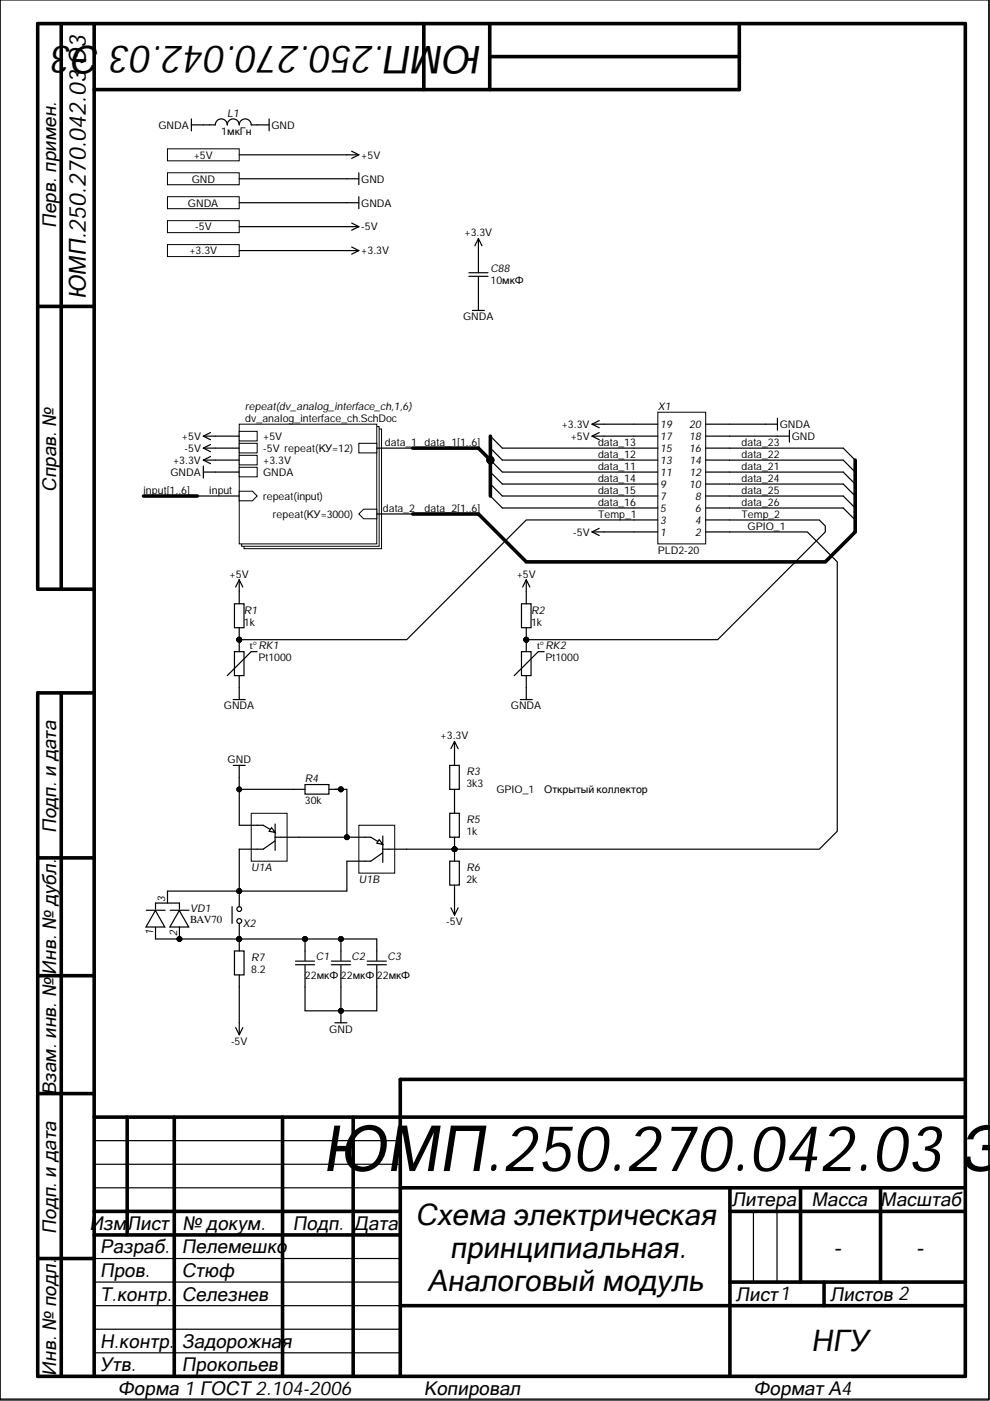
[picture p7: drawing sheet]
<svg xmlns="http://www.w3.org/2000/svg" width="210mm" height="297mm" viewBox="0 0 210 297" stroke-linecap="round" stroke-linejoin="round" font-family="sans-serif">
<defs><g id="words">
<text font-size="13.6" x="68.3" y="248.3">ЮМП.250.270.042.03 Э</text>
<g font-size="8.2">
<text x="87.4" y="9.6" transform="rotate(-180 87.4 9.6)">П.250.270.042.03 Э3</text>
<text x="102.3" y="9.6" transform="rotate(-180 102.3 9.6)">ЮМ</text>
</g>
<g font-size="6.3">
<text x="88.1" y="259.7">Схема электрическая</text>
<text x="95.3" y="266.7">принципиальная.</text>
<text x="90.6" y="273.7">Аналоговый модуль</text>
<text x="172" y="286.4">НГУ</text>
</g>
<g font-size="5.4">
<text x="176.6" y="266.3">-</text>
<text x="194.1" y="266.3">-</text>
</g>
<text font-size="5" x="18.2" y="63.4" transform="rotate(-90 18.2 63.4)">ЮМП.250.270.042.03 Э3</text>
<g font-size="4.1">
<text x="11.9" y="48.4" transform="rotate(-90 11.9 48.4)">Перв. примен.</text>
<text x="11.9" y="104.4" transform="rotate(-90 11.9 104.4)">Справ. №</text>
<text x="11.9" y="176.6" transform="rotate(-90 11.9 176.6)">Подп. и дата</text>
<text x="11.9" y="206.6" transform="rotate(-90 11.9 206.6)">Инв. № дубл.</text>
<text x="11.9" y="232.2" transform="rotate(-90 11.9 232.2)">Взам. инв. №</text>
<text x="155.2" y="255.8">Литера</text>
<text x="172.1" y="255.8">Масса Масштаб</text>
<text x="11.9" y="261.6" transform="rotate(-90 11.9 261.6)">Подп. и дата</text>
<text x="19" y="260.7">Изм.Лист</text>
<text x="38.7" y="260.8">№ докум.</text>
<text x="62.1" y="260.8">Подп.</text>
<text x="74.9" y="260.8">Дата</text>
<text x="21.2" y="265.8">Разраб.</text>
<text x="38.5" y="265.8">Пелемешко</text>
<text x="21.2" y="270.8">Пров.</text>
<text x="21.2" y="275.8">Т.контр.</text>
<text x="38.5" y="270.8">Стюф</text>
<text x="38.5" y="275.8">Селезнев</text>
<text x="156" y="275.8">Лист1</text>
<text x="176" y="275.8">Листов 2</text>
<text x="21.2" y="285.8">Н.контр.</text>
<text x="38.5" y="285.8">Задорожная</text>
<text x="11.9" y="291.6" transform="rotate(-90 11.9 291.6)">Инв. № подл.</text>
<text x="21.2" y="290.8">Утв.</text>
<text x="38.5" y="290.8">Прокопьев</text>
<text x="25" y="295.7">Форма 1 ГОСТ 2.104-2006</text>
<text x="89.9" y="295.7">Копировал</text>
<text x="159.8" y="295.7">Формат А4</text>
</g>
<g font-size="2.3">
<text x="48.2" y="24.7">L1</text>
<text x="104" y="57.7">C88</text>
<text x="52" y="86.9">repeat(dv_analog_interface_ch,1,6)</text>
<text x="139.5" y="86.9">X1</text>
<text x="140" y="95.8">15</text>
<text x="140" y="93.3">17</text>
<text x="140" y="90.7">19</text>
<text x="146.1" y="95.8">16</text>
<text x="146.1" y="93.3">18</text>
<text x="146.1" y="90.7">20</text>
<text x="140" y="100.9">11</text>
<text x="140" y="98.4">13</text>
<text x="146.2" y="100.9">12</text>
<text x="146.2" y="98.4">14</text>
<text x="140" y="106">7</text>
<text x="140" y="103.4">9</text>
<text x="146.1" y="103.4">10</text>
<text x="147.4" y="106">8</text>
<text x="140" y="113.6">1</text>
<text x="140" y="111">3</text>
<text x="140" y="108.5">5</text>
<text x="147.4" y="113.6">2</text>
<text x="147.4" y="111">4</text>
<text x="147.4" y="108.5">6</text>
<text x="51.7" y="130.1">R1</text>
<text x="112.6" y="130.1">R2</text>
<text x="53" y="137.7">t°RK1</text>
<text x="113.9" y="137.7">t°RK2</text>
<text x="64.7" y="165.9">R4</text>
<text x="98.9" y="164.4">R3</text>
<text x="98.9" y="174.5">R5</text>
<text x="53.3" y="184.7">U1A</text>
<text x="98.9" y="184.7">R6</text>
<text x="35" y="191.2" transform="rotate(-90 35 191.2)">3</text>
<text x="76.1" y="187.2">U1B</text>
<text x="40.3" y="193.3">VD1</text>
<text x="40.3" y="195.8">BAV70</text>
<text x="51.5" y="196.6">X2</text>
<text x="32.5" y="198.2" transform="rotate(-90 32.5 198.2)">1</text>
<text x="37.6" y="198.5" transform="rotate(-90 37.6 198.5)">2</text>
<text x="53.3" y="203.7">R7</text>
<text x="66.9" y="203.4">C1</text>
<text x="74.6" y="203.4">C2</text>
<text x="82.2" y="203.4">C3</text>
</g>
<g font-size="2.2">
<text x="33.6" y="27.3">GNDA</text>
<text x="46.9" y="28.6">1мкГн</text>
<text x="57.6" y="27.3">GND</text>
<text x="41.1" y="33.6">+5V</text>
<text x="76.6" y="33.6">+5V</text>
<text x="40.7" y="38.7">GND</text>
<text x="76.6" y="38.7">GND</text>
<text x="39.9" y="43.8">GNDA</text>
<text x="76.6" y="43.8">GNDA</text>
<text x="40.2" y="53.9">+3.3V</text>
<text x="41.4" y="48.9">-5V</text>
<text x="76.6" y="48.9">-5V</text>
<text x="76.6" y="53.9">+3.3V</text>
<text x="98.5" y="50.1">+3.3V</text>
<text x="104" y="60.3">10мкФ</text>
<text x="98.2" y="67.9">GNDA</text>
<text x="52" y="89.5">dv_analog_interface_ch.SchDoc</text>
<text x="38.6" y="93.3">+5V</text>
<text x="39.1" y="95.8">-5V</text>
<text x="55.8" y="93.3">+5V</text>
<text x="55.8" y="95.8">-5V repeat(КУ=12)</text>
<text x="81.6" y="94.6">data_1</text>
<text x="90" y="94.6">data_1[1..6]</text>
<text x="119.1" y="90.7">+3.3V</text>
<text x="121" y="93.3">+5V</text>
<text x="126.8" y="94.6">data_13</text>
<text x="157.2" y="94.6">data_23</text>
<text x="165.3" y="90.7">GNDA</text>
<text x="167.9" y="93.3">GND</text>
<text x="36.1" y="100.9">GNDA</text>
<text x="36.7" y="98.4">+3.3V</text>
<text x="55.8" y="100.9">GNDA</text>
<text x="55.8" y="98.4">+3.3V</text>
<text x="126.8" y="99.6">data_11</text>
<text x="126.8" y="97.1">data_12</text>
<text x="157.2" y="99.6">data_21</text>
<text x="157.2" y="97.1">data_22</text>
<text x="30.4" y="104.7">input[1..6]</text>
<text x="44.4" y="104.7">input</text>
<text x="55.8" y="106">repeat(input)</text>
<text x="126.8" y="102.2">data_14</text>
<text x="126.8" y="104.7">data_15</text>
<text x="126.8" y="107.2">data_16</text>
<text x="157.2" y="102.2">data_24</text>
<text x="157.2" y="104.7">data_25</text>
<text x="157.2" y="107.2">data_26</text>
<text x="57.9" y="109.8">repeat(КУ=3000)</text>
<text x="81.1" y="108.5">data_2</text>
<text x="90" y="108.5">data_2[1..6]</text>
<text x="121.5" y="113.6">-5V</text>
<text x="126.8" y="109.8">Temp_1</text>
<text x="157.2" y="109.8">Temp_2</text>
<text x="158.5" y="112.3">GPIO_1</text>
<text x="139.5" y="117.4">PLD2-20</text>
<text x="48.7" y="122.5">+5V</text>
<text x="109.5" y="122.5">+5V</text>
<text x="51.7" y="132.6">1k</text>
<text x="112.6" y="132.6">1k</text>
<text x="54.8" y="140.2">Pt1000</text>
<text x="115.6" y="140.2">Pt1000</text>
<text x="47.5" y="150.4">GNDA</text>
<text x="108.3" y="150.4">GNDA</text>
<text x="48.3" y="161.8">GND</text>
<text x="93.4" y="156.7">+3.3V</text>
<text x="98.9" y="166.9">3k3</text>
<text x="64.7" y="170.4">30k</text>
<text x="105.2" y="168.2">GPIO_1</text>
<text x="115.4" y="168.2">Открытый коллектор</text>
<text x="98.9" y="177">1k</text>
<text x="98.9" y="187.2">2k</text>
<text x="94.6" y="196.1">-5V</text>
<text x="53.3" y="206.2">8.2</text>
<text x="64.7" y="207.5">22мкФ 22мкФ 22мкФ</text>
<text x="49" y="221.5">-5V</text>
<text x="69.8" y="218.9">GND</text>
</g>
</g></defs>
<path d="M0 0h209.7v296.8h-209.7z" fill="none" stroke="#000" stroke-width=".21"/>
<g fill="none" stroke="#000" stroke-width=".76">
<path d="M13 5v119.9M20 5v286.8M89.9 5v14M103.8 5v14M103.8 12h53M156.8 5v14h-136.8M8 65h12M20 124.9h-12v-119.9h196.7v286.8h-196.7v-144.9h12M13 146.9v144.9M8 181.9h12M8 206.9h12M8 231.9h12"/>
<path d="M20 236.9h184.7M27 236.9v24.9M36.9 236.9v54.9M59.9 236.9v54.9M74.9 236.9v54.9M204.7 228.9h-119.8v62.9M20 256.8h64.9M84.9 251.8h119.8M154.8 251.8v40M154.8 256.8h49.9M169.7 251.8v20M186.7 251.8v20"/>
<path d="M8 266.8h12M20 261.8h64.9M84.9 276.8h119.8M154.8 271.8h49.9M174.7 271.8v5"/>
</g>
<g fill="none" stroke="#000" stroke-width=".25">
<path d="M209.7 0v296.6h-209.7v-296.6M43.1 98.8v2.6M164.8 92.5h2.6M167.4 91.2v2.5M43.1 100.1h2.5M20 251.8h64.9M20 246.8h64.9M20 241.8h64.9M159.7 256.8v15M164.7 256.8v15M20 266.8h64.9M20 276.8h64.9"/>
<path d="M20 271.8h64.9M20 281.8h64.9M20 286.8h64.9"/>
</g>
<path d="M51.7 90.9h29.2v25.4h-29.2z" fill-rule="evenodd" fill="#fff"/>
<path d="M51.7 90.9h29.2v25.4h-29.2z" fill="none" stroke="#000" stroke-width=".21"/>
<path d="M51.2 90.4h29.2v25.4h-29.2z" fill-rule="evenodd" fill="#fff"/>
<path d="M51.2 90.4h29.2v25.4h-29.2z" fill="none" stroke="#000" stroke-width=".21"/>
<path d="M50.7 89.9h29.2v25.4h-29.2z" fill-rule="evenodd" fill="#fff"/>
<path d="M50.7 89.9h29.2v25.4h-29.2z" fill="none" stroke="#000" stroke-width=".21"/>
<path d="M50.7 99.1h3.8v2h-3.8z" fill-rule="evenodd" fill="#fff"/>
<path d="M50.7 99.1h3.8v2h-3.8z" fill="none" stroke="#000" stroke-width=".21"/>
<path d="M50.7 104.1h2.8l1 1.1-1 1h-2.8z" fill-rule="evenodd" fill="#fff"/>
<path d="M50.7 104.1h2.8l1 1.1-1 1h-2.8z" fill="none" stroke="#000" stroke-width=".21"/>
<path d="M50.7 91.5h3.8v2h-3.8z" fill-rule="evenodd" fill="#fff"/>
<path d="M50.7 91.5h3.8v2h-3.8z" fill="none" stroke="#000" stroke-width=".21"/>
<path d="M50.7 96.5h3.8v2.1h-3.8z" fill-rule="evenodd" fill="#fff"/>
<path d="M50.7 96.5h3.8v2.1h-3.8z" fill="none" stroke="#000" stroke-width=".21"/>
<path d="M50.7 94h3.8v2h-3.8z" fill-rule="evenodd" fill="#fff"/>
<path d="M50.7 94h3.8v2h-3.8z" fill="none" stroke="#000" stroke-width=".21"/>
<path d="M76.1 94h3.8v2h-3.8z" fill-rule="evenodd" fill="#fff"/>
<path d="M76.1 94h3.8v2h-3.8z" fill="none" stroke="#000" stroke-width=".21"/>
<path d="M77.1 108h2.8v2h-2.8l-1-1z" fill-rule="evenodd" fill="#fff"/>
<path d="M77.1 108h2.8v2h-2.8l-1-1z" fill="none" stroke="#000" stroke-width=".21"/>
<path d="M35.5 31.6h15.2v2.5h-15.2z" fill-rule="evenodd" fill="#fff"/>
<path d="M35.5 31.6h15.2v2.5h-15.2z" fill="none" stroke="#000" stroke-width=".21"/>
<path d="M35.5 36.6h15.2v2.6h-15.2z" fill-rule="evenodd" fill="#fff"/>
<g fill="none" stroke="#000" stroke-width=".21">
<path d="M35.5 36.6h15.2v2.6h-15.2z"/>
<circle cx="104" cy="97.5" r=".76"/>
<circle cx="50.7" cy="135.6" r=".51"/>
<circle cx="111.6" cy="135.6" r=".51"/>
<circle cx="72.3" cy="214.3" r=".51"/>
</g>
<g fill="none" stroke="#000" stroke-width=".25">
<path d="M73.5 32.8h2.6M73.5 37.9h2.6M74.6 32.1l1.5 .7M76.1 32.8l-1.5 .8M76.1 36.6v2.6M104 92.5l2.5 2.5M104 95l2.5 2.5M104 97.5l2.5 2.6M178.8 95l2.5 2.6M178.8 97.6l2.5 2.5M104 100.1l2.5 2.5M104 102.6l2.5 2.6"/>
<path d="M104 105.2l2.5 2.5M178.8 100.1l2.5 2.5M178.8 102.6l2.5 2.6M178.8 105.2l2.5 2.5M178.8 107.7l2.5 2.5M49.7 138.2h2v5h-2zM49.7 128h2v5.1h-2zM50.7 125.5v2.5M50.7 133.1v5.1M54.5 138.2h-1.2l-5.1 5M110.6 138.2h2v5h-2zM110.6 128h2v5.1h-2z"/>
<path d="M111.6 125.5v2.5M111.6 133.1v5.1M115.4 138.2h-1.3l-5.1 5M50.7 143.2v2.6M111.6 143.2v2.6M71 216.9h2.5M72.3 214.3v2.6"/>
</g>
<g fill="#000">
<circle cx="104" cy="97.5" r=".76"/>
<circle cx="50.7" cy="135.6" r=".51"/>
<circle cx="111.6" cy="135.6" r=".51"/>
<circle cx="72.3" cy="214.3" r=".51"/>
</g>
<path d="M35.5 41.7h15.2v2.5h-15.2z" fill-rule="evenodd" fill="#fff"/>
<g fill="none" stroke="#000" stroke-width=".21">
<path d="M35.5 41.7h15.2v2.5h-15.2z"/>
<circle cx="38" cy="199.1" r=".51"/>
<circle cx="64.7" cy="199.1" r=".51"/>
<circle cx="72.3" cy="199.1" r=".51"/>
</g>
<g fill="none" stroke="#000" stroke-width=".25">
<path d="M40.6 26.5h2.5M40.6 25.2v2.5M44.4 26.5h1.2a1.27 1.27 0 0 1 1.3-1.3 1.27 1.27 0 0 1 1.3 1.3 1.27 1.27 0 0 1 1.3-1.3 1.27 1.27 0 0 1 1.2 1.3 1.27 1.27 0 0 1 1.3-1.3 1.27 1.27 0 0 1 1.3 1.3h3.8M57.1 25.2v2.5M73.5 43h2.6M76.1 41.7v2.5M43.1 92.5l1.5 .7M43.1 92.5h2.5M44.6 91.7l-1.5 .8M162.3 89.9h2.5M164.8 88.7v2.5M49.5 148.3h2.5"/>
<path d="M50.7 145.8v2.5M110.3 148.3h2.5M111.6 145.8v2.5M64.7 199.1v4.6M72.3 199.1v4.6M79.9 199.1v4.6M62.6 204.5h4.1M62.6 203.8h4.1M64.7 204.7v4.5M70.3 204.5h4M70.3 203.8h4M72.3 204.7v4.5"/>
<path d="M77.9 204.5h4M77.9 203.8h4M79.9 204.7v4.5"/>
</g>
<g fill="#000">
<circle cx="38" cy="199.1" r=".51"/>
<circle cx="64.7" cy="199.1" r=".51"/>
<circle cx="72.3" cy="199.1" r=".51"/>
</g>
<path d="M38 193l2 3.5h-4z" fill="#fff"/>
<path d="M33 192.7v-1.2h5v1.2M33 196.5v2.6M35.5 188.9v2.6M36.1 193h4M38 193l2 3.5h-4zM38 196.5v2.6" fill="none" stroke="#000" stroke-width=".25"/>
<circle cx="38" cy="199.1" r=".51" fill="#000"/>
<circle cx="38" cy="199.1" r=".51" fill="none" stroke="#000" stroke-width=".21"/>
<path d="M32.9 193l2 3.5h-4z" fill="#fff"/>
<path d="M125.5 92.5l1.5 .7M125.5 92.5h2.6M127 91.7l-1.5 .8M50.7 122.9l-.7 1.6M50.7 122.9l.8 1.6M50.7 122.9v2.6M111.6 122.9l-.8 1.6M111.6 122.9l.7 1.6M111.6 122.9v2.6M31 193h4M32.9 193l2 3.5h-4z" fill="none" stroke="#000" stroke-width=".25"/>
<path d="M139.5 87.4h10.1v27.9h-10.1z" fill-rule="evenodd" fill="#fff"/>
<path d="M139.5 87.4h10.1v27.9h-10.1z" fill="none" stroke="#000" stroke-width=".21"/>
<g fill="none" stroke="#000" stroke-width=".25">
<path d="M134.4 97.5h5.1M134.4 95h5.1M134.4 92.5h5.1M134.4 89.9h5.1M149.6 97.5h5.1M149.6 95h5.1M149.6 92.5h5.1M149.6 89.9h5.1M134.4 112.8h5.1M134.4 110.2h5.1M134.4 107.7h5.1M134.4 105.2h5.1"/>
<path d="M134.4 102.6h5.1M134.4 100.1h5.1M149.6 112.8h5.1M149.6 110.2h5.1M149.6 107.7h5.1M149.6 105.2h5.1M149.6 102.6h5.1M149.6 100.1h5.1"/>
</g>
<path d="M35.5 46.8h15.2v2.5h-15.2z" fill-rule="evenodd" fill="#fff"/>
<path d="M35.5 46.8h15.2v2.5h-15.2z" fill="none" stroke="#000" stroke-width=".21"/>
<path d="M73.5 48.1h2.6M74.6 47.3l1.5 .8M76.1 48.1l-1.5 .7" fill="none" stroke="#000" stroke-width=".25"/>
<path d="M35.5 51.9h15.2v2.5h-15.2z" fill-rule="evenodd" fill="#fff"/>
<path d="M35.5 51.9h15.2v2.5h-15.2z" fill="none" stroke="#000" stroke-width=".21"/>
<path d="M73.5 53.1h2.6M74.6 52.4l1.5 .7M76.1 53.1l-1.5 .8M43.1 95l1.5 .8M43.1 95h2.5M44.6 94.2l-1.5 .8M125.5 89.9l1.5 .8M125.5 89.9h2.6M127 89.2l-1.5 .7M125.5 112.8l1.5 .7M125.5 112.8h2.6M127 112l-1.5 .8" fill="none" stroke="#000" stroke-width=".25"/>
<path d="M53.3 172.4h7.6v10.2h-7.6z" fill-rule="evenodd" fill="#fff"/>
<path d="M53.3 172.4h7.6v10.2h-7.6z" fill="none" stroke="#000" stroke-width=".21"/>
<path d="M54.5 175h1.3l2.5 1.5M58.3 177.5h1.3M58.3 174.7v5.6M58.3 178.3l-2.5 1.7h-1.3" fill="none" stroke="#000" stroke-width=".25"/>
<path d="M57.6 175.5l.7 1-1.2-.3z" fill="#fff"/>
<path d="M50.7 175h3.8M57.6 175.5l.7 1-1.2-.3zM59.6 177.5h3.8M50.7 180h3.8" fill="none" stroke="#000" stroke-width=".25"/>
<circle cx="73.5" cy="177.5" r=".51" fill="#000"/>
<circle cx="73.5" cy="177.5" r=".51" fill="none" stroke="#000" stroke-width=".21"/>
<path d="M76.1 175h7.6v10.1h-7.6z" fill-rule="evenodd" fill="#fff"/>
<path d="M76.1 175h7.6v10.1h-7.6z" fill="none" stroke="#000" stroke-width=".21"/>
<path d="M77.4 177.5h1.2l2.6 1.5M81.2 177.3v5.5M81.2 180h1.2M81.2 180.8l-2.6 1.8h-1.2" fill="none" stroke="#000" stroke-width=".25"/>
<path d="M80.4 178l.8 1-1.3-.2z" fill="#fff"/>
<g fill="none" stroke="#000" stroke-width=".25">
<path d="M49.5 162.3h2.5M50.7 162.3v2.5M62.1 167.4h2.6M64.7 166.3h5v2.1h-5zM69.7 167.4h2.6M73.5 177.5h3.9M80.4 178l.8 1-1.3-.2zM50.7 188.9v3.8M50.7 195.3v3.8M73.5 182.6h3.9M82.4 180h3.8M95.4 182.6h2v5.1h-2z"/>
<path d="M95.6 192.5l.8 1.5M96.4 180v2.6M96.4 187.7v2.5M96.4 191.5v2.5M97.1 192.5l-.7 1.5"/>
</g>
<g fill="#000">
<circle cx="72.3" cy="167.4" r=".51"/>
<circle cx="73.5" cy="177.5" r=".51"/>
<circle cx="50.7" cy="188.9" r=".51"/>
<circle cx="50.7" cy="199.1" r=".51"/>
<circle cx="96.4" cy="180" r=".51"/>
</g>
<g fill="none" stroke="#000" stroke-width=".21">
<circle cx="72.3" cy="167.4" r=".51"/>
<circle cx="73.5" cy="177.5" r=".51"/>
<circle cx="50.7" cy="188.9" r=".51"/>
<circle cx="50.7" cy="199.1" r=".51"/>
<circle cx="96.4" cy="180" r=".51"/>
</g>
<circle cx="50.7" cy="195.3" r=".51" fill="#fff"/>
<circle cx="50.7" cy="195.3" r=".51" fill="none" stroke="#000" stroke-width=".25"/>
<circle cx="50.7" cy="192.7" r=".51" fill="#fff"/>
<g fill="none" stroke="#000" stroke-width=".25">
<path d="M43.1 26.5h1.3M50.7 37.9h22.8M50.7 32.8h22.8M50.7 43h22.8M50.7 48.1h22.8M50.7 53.1h22.8M99.4 57.8h4.1M99.4 58.6h4.1M101.4 50.6v7.1M101.4 58.7v7.1M101.4 50.6l-.7 1.5M101.4 50.6l.8 1.5"/>
<path d="M100.2 65.8h2.5M43.1 97.5h7.6M43.1 97.5l1.5 .8M44.6 96.8l-1.5 .7M45.6 95h5.1M45.6 92.5h5.1M79.9 95h7.6M106.5 95h27.9M106.5 97.5h27.9M128.1 92.5h6.3M128.1 89.9h6.3M154.7 97.6h24.1"/>
<path d="M154.7 92.5h10.1M154.7 89.9h7.6M154.7 95h24.1M39.3 105.2h11.4M45.6 100.1h5.1M79.9 109h7.6M106.5 100.1h27.9M106.5 107.7h27.9M106.5 105.2h27.9M106.5 102.6h27.9M128.1 112.8h6.3M134.4 110.2h-22.8l-25.4 25.4h-35.5"/>
<path d="M154.7 110.2h19l1.3 1.3v1.3l-22.8 22.8h-40.6M154.7 112.8h16.5l6.3 6.3v57.1l-3.8 3.8h-77.3M154.7 100.1h24.1M154.7 107.7h24.1M154.7 105.2h24.1M154.7 102.6h24.1M96.4 157.2v5.1M96.4 157.2l-.8 1.5M96.4 157.2l.7 1.5M50.7 164.8v2.6M62.1 167.4h-11.4v7.6M71 167.4h2.5v10.1h-10.1"/>
<path d="M95.4 162.3h2v5.1h-2zM95.4 172.4h2v5.1h-2zM96.4 167.4v5M96.4 177.5v2.5M33 199.1h17.7M49.2 192.2v3.6M50.7 199.1h29.2M50.7 180v8.9h-15.2M50.7 199.1v2.5M73.5 182.6v6.3h-22.8M86.2 180h10.2M96.4 190.2v1.3"/>
<path d="M49.7 201.6h2v5.1h-2zM50 217.9l.7 1.5M50.7 206.7v12.7M51.5 217.9l-.8 1.5M64.7 209.2v5.1h15.2v-5.1M72.3 209.2v5.1"/>
<circle cx="50.7" cy="192.7" r=".51"/>
</g>
<g fill="#000">
<circle cx="104" cy="97.5" r=".76"/>
<circle cx="50.7" cy="135.6" r=".51"/>
<circle cx="111.6" cy="135.6" r=".51"/>
<circle cx="50.7" cy="167.4" r=".51"/>
<circle cx="72.3" cy="167.4" r=".51"/>
<circle cx="73.5" cy="177.5" r=".51"/>
<circle cx="38" cy="199.1" r=".51"/>
<circle cx="50.7" cy="188.9" r=".51"/>
<circle cx="50.7" cy="199.1" r=".51"/>
<circle cx="64.7" cy="199.1" r=".51"/>
<circle cx="72.3" cy="199.1" r=".51"/>
<circle cx="96.4" cy="180" r=".51"/>
<circle cx="72.3" cy="214.3" r=".51"/>
</g>
<g fill="none" stroke="#000" stroke-width=".21">
<circle cx="104" cy="97.5" r=".76"/>
<circle cx="50.7" cy="135.6" r=".51"/>
<circle cx="111.6" cy="135.6" r=".51"/>
<circle cx="50.7" cy="167.4" r=".51"/>
<circle cx="72.3" cy="167.4" r=".51"/>
<circle cx="73.5" cy="177.5" r=".51"/>
<circle cx="38" cy="199.1" r=".51"/>
<circle cx="50.7" cy="188.9" r=".51"/>
<circle cx="50.7" cy="199.1" r=".51"/>
<circle cx="64.7" cy="199.1" r=".51"/>
<circle cx="72.3" cy="199.1" r=".51"/>
<circle cx="96.4" cy="180" r=".51"/>
<circle cx="72.3" cy="214.3" r=".51"/>
</g>
<path d="M87.5 95h13.9l2.6 2.5M104 92.5v12.7M181.3 97.6v15.2l-6.3 6.3h-63.4l-10.2-10.1h-13.9M30.4 105.2h11.4" fill="none" stroke="#000" stroke-width=".76"/>
<use href="#words"/>
</svg>
